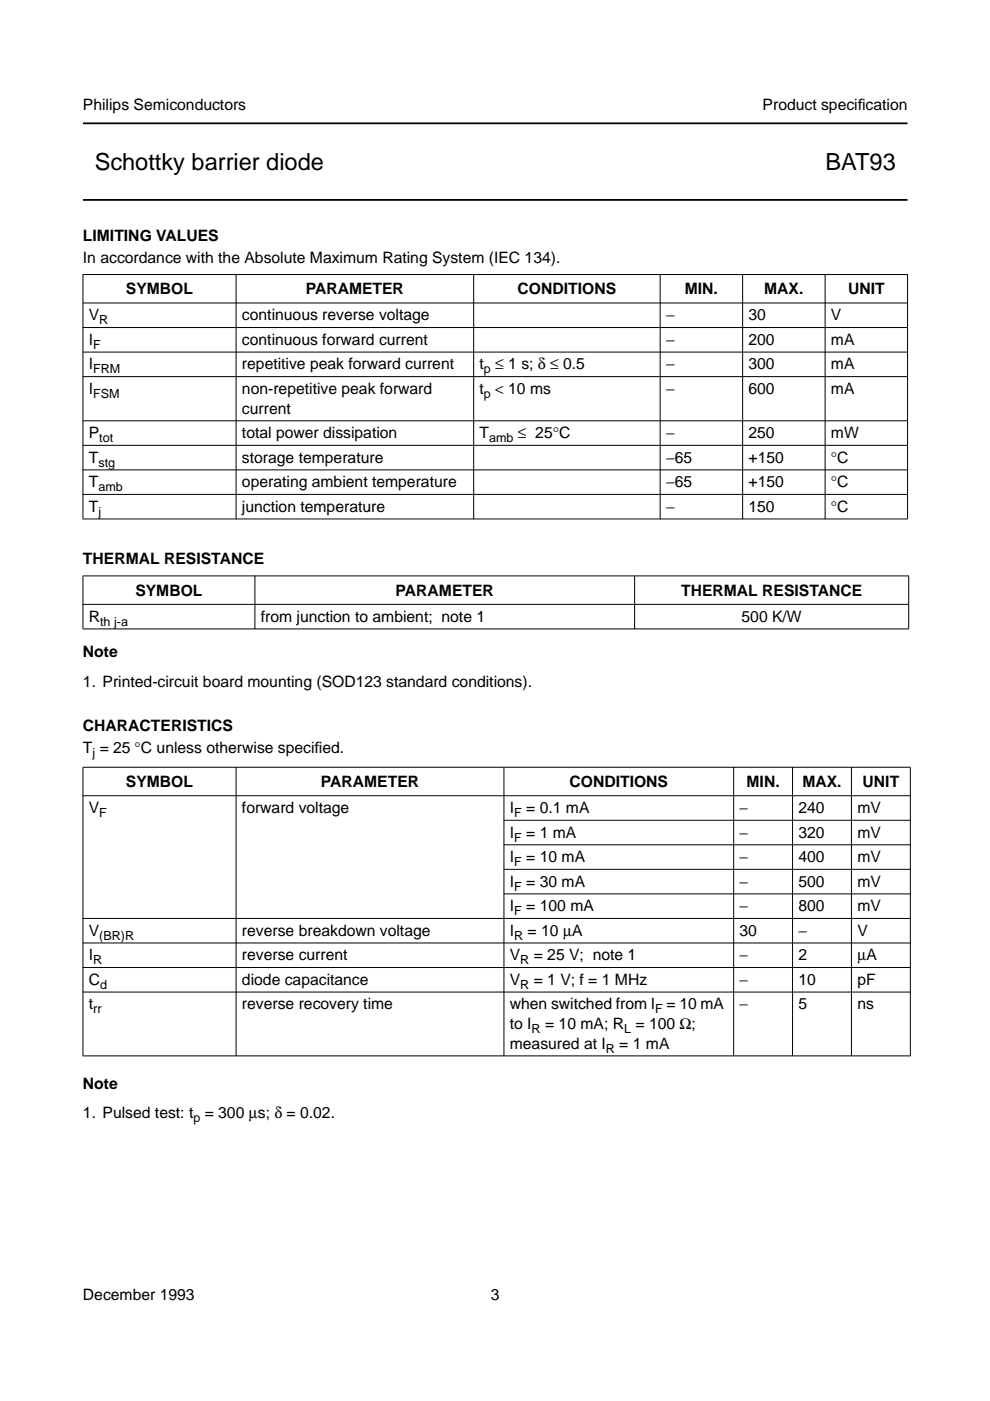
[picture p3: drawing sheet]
<svg xmlns="http://www.w3.org/2000/svg" width="210mm" height="297mm" viewBox="0 0 210 297" stroke-linecap="round" stroke-linejoin="round" font-family="sans-serif">
<defs><g id="words">
<g font-size="5">
<text x="20.1" y="36">Schottky barrier diode</text>
<text x="175" y="36">BAT93</text>
</g>
<g font-size="3.3">
<text x="17.6" y="23.4">Philips Semiconductors</text>
<text x="161.7" y="23.4">Product specif</text>
<text x="181.9" y="23.4">ication</text>
<text x="17.6" y="51.1">LIMITING VALUES</text>
<text x="17.6" y="55.8">In accordance with the Absolute Maximum Rating System (IEC 134).</text>
<text x="26.7" y="62.4">SYMBOL</text>
<text x="64.8" y="62.4">PARAMETER</text>
<text x="109.7" y="62.4">CONDITIONS</text>
<text x="145.2" y="62.4">MIN.</text>
<text x="162" y="62.4">MAX.</text>
<text x="179.8" y="62.4">UNIT</text>
<text x="18.8" y="67.9">V</text>
<text x="51.3" y="67.9">continuous reverse voltage</text>
<text x="141.2" y="67.9">−</text>
<text x="158.7" y="67.9">30</text>
<text x="176.2" y="67.9">V</text>
<text x="18.8" y="73.1">I</text>
<text x="51.3" y="73.1">continuous forward current</text>
<text x="141.2" y="73.1">−</text>
<text x="158.7" y="73.1">200</text>
<text x="176.2" y="73.1">mA</text>
<text x="18.8" y="78.3">I</text>
<text x="18.8" y="83.5">I</text>
<text x="51.3" y="78.3">repetitive peak forward current</text>
<text x="51.3" y="83.5">non-repetitive peak forward</text>
<text x="101.7" y="83.5">t</text>
<text x="101.7" y="78.3">t</text>
<text x="105" y="78.3">≤ 1 s; δ ≤ 0.5</text>
<text x="105" y="83.5">&lt; 10 ms</text>
<text x="141.2" y="78.3">−</text>
<text x="141.2" y="83.5">−</text>
<text x="158.7" y="78.3">300</text>
<text x="158.7" y="83.5">600</text>
<text x="176.2" y="78.3">mA</text>
<text x="176.2" y="83.5">mA</text>
<text x="51.3" y="87.7">current</text>
<text x="18.8" y="92.9">P</text>
<text x="51.3" y="92.9">total power dissipation</text>
<text x="101.7" y="92.9">T</text>
<text x="109.8" y="92.9">≤ 25°C</text>
<text x="141.2" y="92.9">−</text>
<text x="158.7" y="92.9">250</text>
<text x="176.2" y="92.9">mW</text>
<text x="18.8" y="98.1">T</text>
<text x="51.3" y="98.1">storage temperature</text>
<text x="141.2" y="98.1">−65</text>
<text x="158.7" y="98.1">+150</text>
<text x="176.2" y="98.1">°C</text>
<text x="18.8" y="103.3">T</text>
<text x="51.3" y="103.3">operating ambient temperature</text>
<text x="141.2" y="103.3">−65</text>
<text x="158.7" y="103.3">+150</text>
<text x="176.2" y="103.3">°C</text>
<text x="18.8" y="108.5">T</text>
<text x="51.3" y="108.5">junction temperature</text>
<text x="141.2" y="108.5">−</text>
<text x="158.7" y="108.5">150</text>
<text x="176.2" y="108.5">°C</text>
<text x="17.6" y="119.5">THERMAL RESISTANCE</text>
<text x="18.8" y="131.8">R</text>
<text x="28.7" y="126.3">SYMBOL</text>
<text x="55.3" y="131.8">from junction to ambient; note 1</text>
<text x="83.9" y="126.3">PARAMETER</text>
<text x="144.4" y="126.3">THERMAL RESISTANCE</text>
<text x="157.2" y="131.8">500 K/W</text>
<text x="17.6" y="139.3">Note</text>
<text x="17.6" y="145.6">1. Printed-circuit board mounting (SOD123 standard conditions).</text>
<text x="17.6" y="154.9">CHARACTERISTICS</text>
<text x="17.6" y="159.7">T = 25 °C unless otherwise specif</text>
<text x="66.7" y="159.7">ied.</text>
<text x="26.7" y="166.9">SYMBOL</text>
<text x="68" y="166.9">PARAMETER</text>
<text x="120.8" y="166.9">CONDITIONS</text>
<text x="158.3" y="166.9">MIN.</text>
<text x="170.1" y="166.9">MAX.</text>
<text x="182.9" y="166.9">UNIT</text>
<text x="18.8" y="172.4">V</text>
<text x="51.3" y="172.4">forward voltage</text>
<text x="108.1" y="172.4">I</text>
<text x="111.6" y="172.4">= 0.1 mA</text>
<text x="156.8" y="172.4">−</text>
<text x="169.3" y="172.4">240</text>
<text x="181.8" y="172.4">mV</text>
<text x="108.1" y="177.6">I</text>
<text x="111.6" y="177.6">= 1 mA</text>
<text x="156.8" y="177.6">−</text>
<text x="169.3" y="177.6">320</text>
<text x="181.8" y="177.6">mV</text>
<text x="108.1" y="182.8">I</text>
<text x="111.6" y="182.8">= 10 mA</text>
<text x="156.8" y="182.8">−</text>
<text x="169.3" y="182.8">400</text>
<text x="181.8" y="182.8">mV</text>
<text x="108.1" y="188">I</text>
<text x="111.6" y="188">= 30 mA</text>
<text x="156.8" y="188">−</text>
<text x="169.3" y="188">500</text>
<text x="181.8" y="188">mV</text>
<text x="108.1" y="193.2">I</text>
<text x="111.6" y="193.2">= 100 mA</text>
<text x="156.8" y="193.2">−</text>
<text x="169.3" y="193.2">800</text>
<text x="181.8" y="193.2">mV</text>
<text x="18.8" y="203.6">I</text>
<text x="18.8" y="198.4">V</text>
<text x="51.3" y="198.4">reverse breakdown voltage</text>
<text x="51.3" y="203.6">reverse current</text>
<text x="108.1" y="203.6">V</text>
<text x="108.1" y="198.4">I</text>
<text x="111.9" y="198.4">= 10 µA</text>
<text x="113.2" y="203.6">= 25 V; note 1</text>
<text x="156.8" y="203.6">−</text>
<text x="156.8" y="198.4">30</text>
<text x="169.3" y="203.6">2</text>
<text x="169.3" y="198.4">−</text>
<text x="181.8" y="203.6">µA</text>
<text x="181.8" y="198.4">V</text>
<text x="18.8" y="208.8">C</text>
<text x="51.3" y="208.8">diode capacitance</text>
<text x="108.1" y="208.8">V</text>
<text x="113.2" y="208.8">= 1 V; f = 1 MHz</text>
<text x="156.8" y="208.8">−</text>
<text x="169.3" y="208.8">10</text>
<text x="181.8" y="208.8">pF</text>
<text x="18.8" y="214">t</text>
<text x="51.3" y="214">reverse recovery time</text>
<text x="108.1" y="214">when switched from I</text>
<text x="141.3" y="214">= 10 mA</text>
<text x="156.8" y="214">−</text>
<text x="169.3" y="214">5</text>
<text x="181.8" y="214">ns</text>
<text x="108.1" y="218.2">to I</text>
<text x="115.6" y="218.2">= 10 mA; R</text>
<text x="134.7" y="218.2">= 100 Ω;</text>
<text x="108.1" y="222.3">measured at I</text>
<text x="131.3" y="222.3">= 1 mA</text>
<text x="17.6" y="230.9">Note</text>
<text x="17.6" y="237.1">1. Pulsed test: t</text>
<text x="43.4" y="237.1">= 300 µs; δ = 0.02.</text>
<text x="17.6" y="275.6">December 1993</text>
<text x="104.1" y="275.6">3</text>
</g>
<g font-size="2.7">
<text x="21.1" y="68.7">R</text>
<text x="19.8" y="74">F</text>
<text x="19.8" y="79.2">FRM</text>
<text x="102.6" y="79.2">p</text>
<text x="19.8" y="84.4">FSM</text>
<text x="102.6" y="84.4">p</text>
<text x="21.1" y="93.7">tot</text>
<text x="103.7" y="93.7">amb</text>
<text x="20.9" y="98.9">stg</text>
<text x="20.9" y="104.1">amb</text>
<text x="20.9" y="109.3">j</text>
<text x="21.2" y="132.6">th j-a</text>
<text x="19.6" y="160.5">j</text>
<text x="21.1" y="173.2">F</text>
<text x="109" y="173.2">F</text>
<text x="109" y="178.4">F</text>
<text x="109" y="183.6">F</text>
<text x="109" y="188.8">F</text>
<text x="109" y="194">F</text>
<text x="21.1" y="199.2">(BR)R</text>
<text x="109" y="199.2">R</text>
<text x="19.8" y="204.4">R</text>
<text x="21.2" y="209.6">d</text>
<text x="110.3" y="204.4">R</text>
<text x="110.3" y="209.6">R</text>
<text x="19.8" y="214.8">rr</text>
<text x="138.9" y="214.8">F</text>
<text x="112.7" y="219">R</text>
<text x="132.3" y="219">L</text>
<text x="128.5" y="223.2">R</text>
<text x="41" y="237.9">p</text>
</g>
</g></defs>
<path d="M17.6 26.2h174.8M17.6 42.4h174.8" fill="none" stroke="#000" stroke-width=".38"/>
<g fill="#fff">
<path d="M20.1 29.9h93.6v11.2h-93.6z" fill-rule="evenodd"/>
<path d="M20.1 29.9h93.6v2.5h-93.6z" fill-rule="evenodd"/>
</g>
<path d="M23.4 31.2h11.7z" fill="#fff" stroke="#fff" stroke-width=".38"/>
<g fill="#fff">
<path d="M118.7 29.9h71.2v11.2h-71.2z" fill-rule="evenodd"/>
<path d="M118.7 29.9h71.2v2.5h-71.2z" fill-rule="evenodd"/>
</g>
<path d="M122.1 31.2h11.6z" fill="#fff" stroke="#fff" stroke-width=".38"/>
<g fill="#000" stroke="#000" stroke-width=".21">
<path d="M17.5 58.2h175zM17.5 64.2h175zM17.5 69.4h175zM17.5 74.6h175zM17.5 79.9h175zM17.5 89.2h175zM17.5 94.4h175zM17.5 99.6h175zM17.6 58.3v51.7zM50.1 58.2v51.9zM100.4 58.2v51.9zM140 58.2v51.9z"/>
<path d="M157.5 58.2v51.9zM174.9 58.2v51.9zM192.4 58.3v51.7zM17.5 104.8h175zM17.5 110h175zM17.6 122.2v11.1zM54 122v11.4zM134.6 122v11.4zM192.7 122.2v11.1zM17.5 122.1h175.2zM17.5 128.1h175.2zM17.5 133.3h175.2z"/>
<path d="M17.5 162.7h175.6zM17.5 168.7h175.6zM106.8 173.9h86.3zM106.8 179.1h86.3zM106.8 184.3h86.3zM106.8 189.5h86.3zM17.5 194.7h175.6zM17.5 199.9h175.6zM17.5 205.1h175.6zM17.5 210.3h175.6zM17.6 162.7v61.1zM50.1 162.6v61.3z"/>
<path d="M106.8 162.6v61.3zM155.6 162.6v61.3zM168 162.6v61.3zM180.5 162.6v61.3zM193 162.7v61.1zM17.5 223.9h175.6z"/>
</g>
<use href="#words"/>
</svg>
